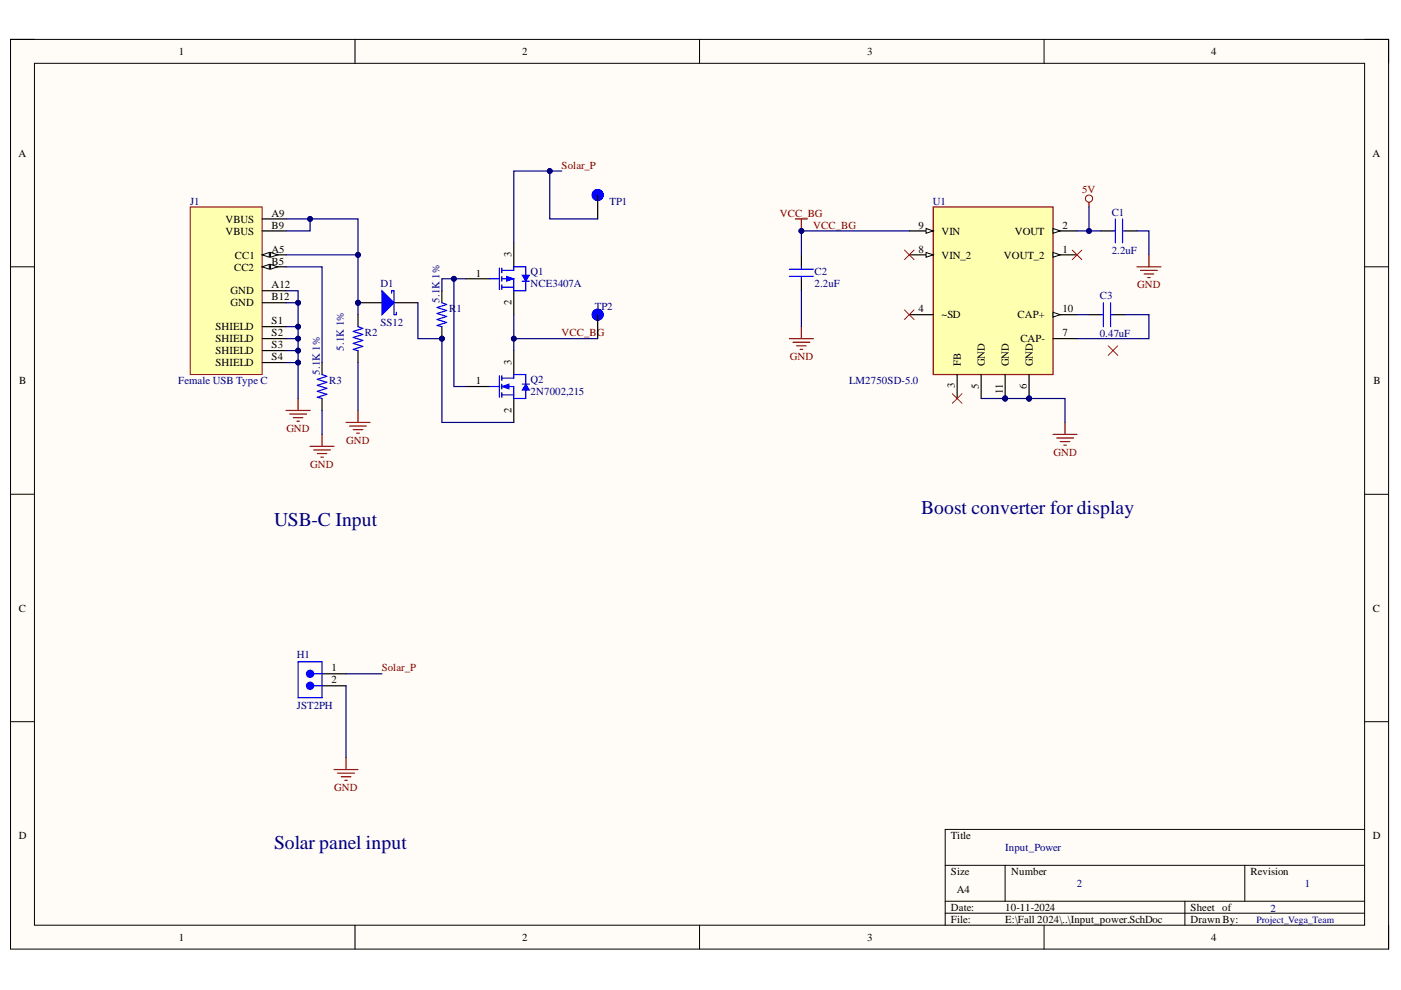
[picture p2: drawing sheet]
<svg xmlns="http://www.w3.org/2000/svg" width="297mm" height="210mm" viewBox="0 0 297 210" stroke-linecap="round" stroke-linejoin="round" font-family="sans-serif">
<defs><g id="words">
<g font-size="4.1" fill="#000080">
<text x="58.1" y="111.5">USB-C Input</text>
<text x="195.3" y="109">Boost converter for display</text>
<text x="58.1" y="180">Solar panel input</text>
</g>
<g font-size="2.3">
<text x="37.9" y="11.7">1</text>
<text x="110.7" y="11.7">2</text>
<text x="183.9" y="11.7">3</text>
<text x="256.8" y="11.7">4</text>
<text x="3.9" y="33.3">A</text>
<text x="291" y="33.3">A</text>
<text x="47.8" y="47.2">VBUS</text>
<text x="57.6" y="46">A9</text>
<text x="47.8" y="49.8">VBUS</text>
<text x="57.6" y="48.5">B9</text>
<text x="57.6" y="53.6">A5</text>
<text x="194.8" y="53.6">8</text>
<text x="194.8" y="48.5">9</text>
<text x="199.6" y="49.8">VIN</text>
<text x="215.1" y="49.8">VOUT</text>
<text x="225.3" y="48.5">2</text>
<text x="225.3" y="53.6">1</text>
<text x="49.6" y="57.4">CC2</text>
<text x="49.8" y="54.8">CC1</text>
<text x="57.6" y="56.1">B5</text>
<text x="100.9" y="58.6">1</text>
<text x="108.4" y="54.6" transform="rotate(-90 108.4 54.6)">3</text>
<text x="199.6" y="54.8">VIN_2</text>
<text x="212.9" y="54.8">VOUT_2</text>
<text x="48.9" y="62.4">GND</text>
<text x="48.9" y="65">GND</text>
<text x="57.6" y="61.2">A12</text>
<text x="57.6" y="63.7">B12</text>
<text x="108.4" y="64.7" transform="rotate(-90 108.4 64.7)">2</text>
<text x="45.7" y="70">SHIELD</text>
<text x="57.6" y="68.8">S1</text>
<text x="57.6" y="71.3">S2</text>
<text x="194.8" y="66.2">4</text>
<text x="199.6" y="67.5">~SD</text>
<text x="215.7" y="67.5">CAP+</text>
<text x="225.3" y="66.2">10</text>
<text x="225.3" y="71.3">7</text>
<text x="45.7" y="72.6">SHIELD</text>
<text x="45.7" y="75.1">SHIELD</text>
<text x="45.7" y="77.6">SHIELD</text>
<text x="57.6" y="73.8">S3</text>
<text x="57.6" y="76.4">S4</text>
<text x="108.4" y="77.4" transform="rotate(-90 108.4 77.4)">3</text>
<text x="203.7" y="77.6" transform="rotate(-90 203.7 77.6)">FB</text>
<text x="208.8" y="77.6" transform="rotate(-90 208.8 77.6)">GND</text>
<text x="213.9" y="77.6" transform="rotate(-90 213.9 77.6)">GND</text>
<text x="216.3" y="72.6">CAP-</text>
<text x="219" y="77.6" transform="rotate(-90 219 77.6)">GND</text>
<text x="4.1" y="81.4">B</text>
<text x="100.9" y="81.4">1</text>
<text x="202.5" y="82.4" transform="rotate(-90 202.5 82.4)">3</text>
<text x="207.5" y="82.5" transform="rotate(-90 207.5 82.5)">5</text>
<text x="212.6" y="83.5" transform="rotate(-90 212.6 83.5)">11</text>
<text x="217.7" y="82.5" transform="rotate(-90 217.7 82.5)">6</text>
<text x="291.2" y="81.4">B</text>
<text x="108.4" y="87.6" transform="rotate(-90 108.4 87.6)">2</text>
<text x="4" y="129.7">C</text>
<text x="291.1" y="129.7">C</text>
<text x="70.3" y="142.4">1</text>
<text x="70.3" y="144.9">2</text>
<text x="4" y="177.9">D</text>
<text x="201.6" y="177.9">Title</text>
<text x="291.1" y="177.9">D</text>
<text x="201.6" y="185.5">Size</text>
<text x="214.4" y="185.5">Number</text>
<text x="265.1" y="185.5">Revision</text>
<text x="202.9" y="189.3">A4</text>
<text x="201.6" y="193.1">Date:</text>
<text x="201.6" y="195.7">File:</text>
<text x="213.1" y="193.1">10-11-2024</text>
<text x="213.1" y="195.7">E:\Fall 2024\..\Input_power.SchDoc</text>
<text x="252.4" y="193.1">Sheet of</text>
<text x="252.4" y="195.7">Drawn By:</text>
<text x="37.9" y="199.5">1</text>
<text x="110.7" y="199.5">2</text>
<text x="183.9" y="199.5">3</text>
<text x="256.8" y="199.5">4</text>
</g>
<g font-size="2.3" fill="#800000">
<text x="119.1" y="35.8">Solar_P</text>
<text x="229.4" y="40.9">5V</text>
<text x="165.3" y="46">VCC_BG</text>
<text x="172.4" y="48.5">VCC_BG</text>
<text x="241.1" y="61.2">GND</text>
<text x="119.1" y="71.3">VCC_BG</text>
<text x="167.4" y="76.4">GND</text>
<text x="60.7" y="91.7">GND</text>
<text x="73.4" y="94.2">GND</text>
<text x="65.8" y="99.3">GND</text>
<text x="223.4" y="96.7">GND</text>
<text x="80.9" y="142.4">Solar_P</text>
<text x="70.9" y="167.8">GND</text>
</g>
<g font-size="2.3" fill="#000080">
<text x="40.3" y="43.4">J1</text>
<text x="129.2" y="43.4">TP1</text>
<text x="197.8" y="43.4">U1</text>
<text x="235.7" y="45.7">C1</text>
<text x="235.7" y="53.8">2.2uF</text>
<text x="112.5" y="58.4">Q1</text>
<text x="172.7" y="58.4">C2</text>
<text x="80.7" y="60.9">D1</text>
<text x="93.2" y="64.2" transform="rotate(-90 93.2 64.2)">5.1K 1%</text>
<text x="112.5" y="60.9">NCE3407A</text>
<text x="126.1" y="65.6">TP2</text>
<text x="172.7" y="60.9">2.2uF</text>
<text x="233.2" y="63.4">C3</text>
<text x="77.4" y="71.3">R2</text>
<text x="80.7" y="69">SS12</text>
<text x="95.2" y="66.2">R1</text>
<text x="233.2" y="71.6">0.47uF</text>
<text x="72.9" y="74.3" transform="rotate(-90 72.9 74.3)">5.1K 1%</text>
<text x="37.8" y="81.4">Female USB Type C</text>
<text x="67.8" y="79.4" transform="rotate(-90 67.8 79.4)">5.1K 1%</text>
<text x="69.8" y="81.4">R3</text>
<text x="112.5" y="81.2">Q2</text>
<text x="112.5" y="83.7">2N7002,215</text>
<text x="180.1" y="81.4">LM2750SD-5.0</text>
<text x="62.9" y="139.6">H1</text>
<text x="62.9" y="150.3">JST2PH</text>
<text x="213.1" y="180.5">Input_Power</text>
<text x="228.3" y="188.1">2</text>
<text x="276.6" y="188.1">1</text>
<text x="269.4" y="193.3">2</text>
</g>
<text font-size="2" fill="#000080" x="266.4" y="195.7">Project_Vega_Team</text>
</g></defs>
<path d="M2.2 8.4h292.2v192.8h-292.2z" fill-rule="evenodd" fill="#fffcf8"/>
<path d="M2.2 8.4h292.2v192.8h-292.2z" fill="none" stroke="#000" stroke-width=".21"/>
<path d="M7.3 13.4h282v182.8h-282z" fill-rule="evenodd" fill="#fffcf8"/>
<g fill="none" stroke="#000" stroke-width=".21">
<path d="M2.2 8.3h5.1M7.3 13.4h282v182.8h-282zM75.3 8.3v5.1M148.3 8.3v5.1M221.4 8.4v5M289.3 8.4h5.1v5M2.2 56.6h5.1M289.3 56.6h5.1M2.2 104.8h5.1M289.3 104.8h5.1M2.2 153h5.1M289.3 153h5.1"/>
<path d="M289.3 175.9h-88.9v20.3M75.3 196.2v5M148.3 196.2v5M200.4 183.5h88.9M200.4 191.1h88.9M200.4 193.6h88.9M213.1 183.5v7.6M221.4 196.2v5M251.2 191.1v5.1M263.9 183.5v7.6M294.4 196.2v5"/>
</g>
<circle cx="218.2" cy="84.5" r=".51" fill="#000080"/>
<circle cx="218.2" cy="84.5" r=".51" fill="none" stroke="#000080" stroke-width=".21"/>
<circle cx="213.1" cy="84.5" r=".51" fill="#000080"/>
<circle cx="213.1" cy="84.5" r=".51" fill="none" stroke="#000080" stroke-width=".21"/>
<path d="M197.9 43.9h25.4v35.5h-25.4z" fill-rule="evenodd" fill="#ffffb0"/>
<path d="M197.9 43.9h25.4v35.5h-25.4z" fill="none" stroke="#800000" stroke-width=".25"/>
<path d="M192.8 54h5.1" fill="none" stroke="#000" stroke-width=".25"/>
<path d="M196.3 53.5l1.6 .5-1.6 .5z" fill="#f8fcff"/>
<path d="M196.3 53.5l1.6 .5-1.6 .5z" fill="none" stroke="#000" stroke-width=".21"/>
<path d="M192.8 49h5.1" fill="none" stroke="#000" stroke-width=".25"/>
<path d="M196.3 48.5l1.6 .5-1.6 .5z" fill="#f8fcff"/>
<path d="M196.3 48.5l1.6 .5-1.6 .5z" fill="none" stroke="#000" stroke-width=".21"/>
<path d="M223.3 66.7h5.1" fill="none" stroke="#000" stroke-width=".25"/>
<path d="M223.3 66.2l1.5 .5-1.5 .5z" fill="#f8fcff"/>
<path d="M223.3 66.2l1.5 .5-1.5 .5z" fill="none" stroke="#000" stroke-width=".21"/>
<path d="M192.8 66.7h5.1M202.9 79.4v5.1M208 79.4v5.1M218.2 79.4v5.1M223.3 71.8h5.1" fill="none" stroke="#000" stroke-width=".25"/>
<circle cx="218.2" cy="84.5" r=".51" fill="#000080"/>
<circle cx="218.2" cy="84.5" r=".51" fill="none" stroke="#000080" stroke-width=".21"/>
<path d="M213.1 79.4v5.1" fill="none" stroke="#000" stroke-width=".25"/>
<circle cx="213.1" cy="84.5" r=".51" fill="#000080"/>
<circle cx="213.1" cy="84.5" r=".51" fill="none" stroke="#000080" stroke-width=".21"/>
<path d="M223.3 49h5.1" fill="none" stroke="#000" stroke-width=".25"/>
<path d="M223.3 48.5l1.5 .5-1.5 .5z" fill="#f8fcff"/>
<path d="M223.3 48.5l1.5 .5-1.5 .5z" fill="none" stroke="#000" stroke-width=".21"/>
<path d="M223.3 54h5.1" fill="none" stroke="#000" stroke-width=".25"/>
<path d="M223.3 53.5l1.5 .5-1.5 .5z" fill="#f8fcff"/>
<path d="M223.3 53.5l1.5 .5-1.5 .5z" fill="none" stroke="#000" stroke-width=".21"/>
<path d="M169.9 54v2.6M169.9 59.1v2.5M233.4 49h2.6M238.5 49h2.6M230.9 66.7h2.5M236 66.7h2.5" fill="none" stroke="#000" stroke-width=".25"/>
<path d="M167.4 57.1h5M167.4 58.6h5M169.9 56.6v.5M169.9 58.6v.5M236 49h.5M236.5 46.4v5.1M238 49h.5M238 46.4v5.1M233.4 66.7h.5M233.9 64.2v5.1M235.5 66.7h.5M235.5 64.2v5.1" fill="none" stroke="#00f" stroke-width=".25"/>
<path d="M230.9 42.9v1M241.1 56.6h5M241.8 57.3h3.6M242.6 58.1h2M243.3 58.9h.5M243.6 54v2.6M167.4 71.8h5M168.1 72.6h3.6M168.9 73.3h2M169.7 74.1h.5M169.9 69.3v2.5" fill="none" stroke="#800000" stroke-width=".25"/>
<path d="M191.8 53l2 2.1M193.8 53l-2 2.1M227.3 53l2.1 2.1M229.4 53l-2.1 2.1M191.8 65.7l2 2M193.8 65.7l-2 2M235 73.3l2 2.1M237 73.3l-2 2.1M201.9 83.5l2.1 2M204 83.5l-2.1 2" fill="none" stroke="#f00" stroke-width=".21"/>
<circle cx="230.9" cy="42.1" r=".76" fill="none" stroke="#800000" stroke-width=".21"/>
<path d="M40.3 43.9h15.3v35.5h-15.3z" fill-rule="evenodd" fill="#ffffb0"/>
<path d="M40.3 43.9h15.3v35.5h-15.3z" fill="none" stroke="#800000" stroke-width=".21"/>
<path d="M55.6 46.4h5.1M55.6 49h5.1M55.6 54h5.1" fill="none" stroke="#000" stroke-width=".25"/>
<path d="M55.6 54l1.5-.5v1z" fill="#f8fcff"/>
<path d="M55.6 54l1.5-.5v1z" fill="none" stroke="#000" stroke-width=".21"/>
<path d="M57.4 53.5l1.5 .5-1.5 .5z" fill="#f8fcff"/>
<path d="M57.4 53.5l1.5 .5-1.5 .5z" fill="none" stroke="#000" stroke-width=".21"/>
<path d="M55.6 56.6h5.1" fill="none" stroke="#000" stroke-width=".25"/>
<path d="M55.6 56.6l1.5-.5v1z" fill="#f8fcff"/>
<path d="M55.6 56.6l1.5-.5v1z" fill="none" stroke="#000" stroke-width=".21"/>
<path d="M57.4 56.1l1.5 .5-1.5 .5z" fill="#f8fcff"/>
<path d="M57.4 56.1l1.5 .5-1.5 .5z" fill="none" stroke="#000" stroke-width=".21"/>
<path d="M55.6 61.6h5.1M55.6 64.2h5.1M55.6 69.3h5.1M55.6 71.8h5.1M55.6 74.3h5.1M55.6 76.9h5.1M68.3 76.9v2.5M75.9 66.7v2.6M75.9 74.3v2.6M68.3 84.5v2.5" fill="none" stroke="#000" stroke-width=".25"/>
<path d="M68.3 79.4l1 .4-2 .6 2 .7-2 .6 2 .6-2 .7 2 .6-2 .6 1 .3M75.9 69.3l1 .3-2 .7 2 .6-2 .6 2 .7-2 .6 2 .6-2 .7 1 .2" fill="none" stroke="#00f" stroke-width=".25"/>
<g fill="none" stroke="#800000" stroke-width=".25">
<path d="M60.7 87h5M61.4 87.8h3.6M62.2 88.5h2M62.9 89.3h.6M63.2 84.5v2.5M65.7 94.6h5.1M66.5 95.4h3.6M67.3 96.2h2M68 96.9h.5M68.3 92.1v2.5M73.4 89.6h5M74.1 90.3h3.6"/>
<path d="M74.9 91.1h2M75.6 91.8h.6M75.9 87v2.6"/>
</g>
<circle cx="75.9" cy="64.2" r=".51" fill="#000080"/>
<circle cx="75.9" cy="64.2" r=".51" fill="none" stroke="#000080" stroke-width=".21"/>
<path d="M75.9 64.2h5.1" fill="none" stroke="#000" stroke-width=".25"/>
<circle cx="75.9" cy="64.2" r=".51" fill="#000080"/>
<circle cx="75.9" cy="64.2" r=".51" fill="none" stroke="#000080" stroke-width=".21"/>
<path d="M83.5 64.2h5.1" fill="none" stroke="#000" stroke-width=".25"/>
<path d="M81 61.6l2.5 2.6-2.5 2.5z" fill="#00f"/>
<path d="M103.9 59.1h2M105.9 56.8v4.6M106.4 57.3h2.5M106.4 59.1h2.5v2.5M106.4 56.8v1M106.4 58.6v1M81 61.6l2.5 2.6-2.5 2.5zM83 62.2v-.6h.5v5.1h.5v-.5M106.4 60.9h2.5M106.4 60.4v1" fill="none" stroke="#00f" stroke-width=".25"/>
<path d="M98.8 59.1h5.1M108.9 51.5v5.1M108.9 61.6v5.1" fill="none" stroke="#000" stroke-width=".25"/>
<path d="M107.4 58.6l1.5 .5-1.5 .5z" fill="#00f"/>
<path d="M107.4 58.6l1.5 .5-1.5 .5z" fill="none" stroke="#00f" stroke-width=".21"/>
<path d="M108.9 57.3v-.7h2.6v1.7M110.7 59.6h1.5M111.5 59.6v2h-2.6" fill="none" stroke="#00f" stroke-width=".25"/>
<path d="M110.7 58.3h1.5l-.7 1.3z" fill="#00f"/>
<path d="M110.7 58.3h1.5l-.7 1.3z" fill="none" stroke="#00f" stroke-width=".21"/>
<path d="M108.9 74.3v5.1M98.8 82h5.1M108.9 84.5v5.1" fill="none" stroke="#000" stroke-width=".25"/>
<path d="M105.9 79.7v4.5M106.4 79.7v1M103.9 82h2M106.4 80.2h2.5M106.4 82h2.5v2.5M106.4 83.7h2.5M106.4 81.4v1.1M106.4 83.2v1" fill="none" stroke="#00f" stroke-width=".25"/>
<path d="M106.4 82l1.5-.6v1.1z" fill="#00f"/>
<path d="M106.4 82l1.5-.6v1.1z" fill="none" stroke="#00f" stroke-width=".21"/>
<path d="M108.9 80.2v-.8h2.6v2M111.5 82.7v1.8h-2.6" fill="none" stroke="#00f" stroke-width=".25"/>
<path d="M111.5 81.4l.7 1.3h-1.5z" fill="#00f"/>
<path d="M111.5 81.4l.7 1.3h-1.5z" fill="none" stroke="#00f" stroke-width=".21"/>
<path d="M110.7 81.4h1.5" fill="none" stroke="#00f" stroke-width=".25"/>
<circle cx="93.7" cy="71.8" r=".51" fill="#000080"/>
<circle cx="93.7" cy="71.8" r=".51" fill="none" stroke="#000080" stroke-width=".21"/>
<path d="M93.7 69.3v2.5" fill="none" stroke="#000" stroke-width=".25"/>
<circle cx="93.7" cy="71.8" r=".51" fill="#000080"/>
<circle cx="93.7" cy="71.8" r=".51" fill="none" stroke="#000080" stroke-width=".21"/>
<path d="M126.7 41.3v5.1M93.7 61.6v2.6M126.7 66.7v5.1" fill="none" stroke="#000" stroke-width=".25"/>
<path d="M93.7 64.2l1 .4-2 .6 2 .6-2 .7 2 .6-2 .6 2 .7-2 .6 1 .3" fill="none" stroke="#00f" stroke-width=".25"/>
<g fill="none" stroke="#00f" stroke-width="1.3">
<circle cx="126.7" cy="41.3" r=".63"/>
<circle cx="126.7" cy="66.7" r=".63"/>
</g>
<path d="M223.3 92.1h5.1M224 92.9h3.6M224.8 93.6h2M225.5 94.4h.6M225.8 89.6v2.5" fill="none" stroke="#800000" stroke-width=".25"/>
<path d="M228.4 49h5M228.4 66.7h2.5M238.5 66.7h5.1v5.1h-15.2" fill="none" stroke="#000080" stroke-width=".25"/>
<circle cx="230.9" cy="49" r=".51" fill="#000080"/>
<circle cx="230.9" cy="49" r=".51" fill="none" stroke="#000080" stroke-width=".21"/>
<path d="M230.9 43.9v5.1M241.1 49h2.5v5" fill="none" stroke="#000080" stroke-width=".25"/>
<circle cx="230.9" cy="49" r=".51" fill="#000080"/>
<circle cx="230.9" cy="49" r=".51" fill="none" stroke="#000080" stroke-width=".21"/>
<path d="M192.8 49h-22.9v5" fill="none" stroke="#000080" stroke-width=".25"/>
<circle cx="169.9" cy="49" r=".51" fill="#000080"/>
<circle cx="169.9" cy="49" r=".51" fill="none" stroke="#000080" stroke-width=".21"/>
<path d="M169.9 61.6v7.7M208 84.5h5.1" fill="none" stroke="#000080" stroke-width=".25"/>
<circle cx="213.1" cy="84.5" r=".51" fill="#000080"/>
<circle cx="213.1" cy="84.5" r=".51" fill="none" stroke="#000080" stroke-width=".21"/>
<path d="M213.1 84.5h5.1" fill="none" stroke="#000080" stroke-width=".25"/>
<circle cx="218.2" cy="84.5" r=".51" fill="#000080"/>
<circle cx="218.2" cy="84.5" r=".51" fill="none" stroke="#000080" stroke-width=".21"/>
<circle cx="213.1" cy="84.5" r=".51" fill="#000080"/>
<circle cx="213.1" cy="84.5" r=".51" fill="none" stroke="#000080" stroke-width=".21"/>
<path d="M218.2 84.5h7.6v5.1" fill="none" stroke="#000080" stroke-width=".25"/>
<circle cx="218.2" cy="84.5" r=".51" fill="#000080"/>
<circle cx="218.2" cy="84.5" r=".51" fill="none" stroke="#000080" stroke-width=".21"/>
<path d="M60.7 56.6h7.6v20.3M60.7 69.3h2.5v15.2M75.9 76.9v10.1M68.3 87v5.1" fill="none" stroke="#000080" stroke-width=".25"/>
<circle cx="63.2" cy="69.3" r=".51" fill="#000080"/>
<circle cx="63.2" cy="69.3" r=".51" fill="none" stroke="#000080" stroke-width=".21"/>
<circle cx="63.2" cy="71.8" r=".51" fill="#000080"/>
<circle cx="63.2" cy="71.8" r=".51" fill="none" stroke="#000080" stroke-width=".21"/>
<circle cx="63.2" cy="74.3" r=".51" fill="#000080"/>
<circle cx="63.2" cy="74.3" r=".51" fill="none" stroke="#000080" stroke-width=".21"/>
<circle cx="63.2" cy="76.9" r=".51" fill="#000080"/>
<circle cx="63.2" cy="76.9" r=".51" fill="none" stroke="#000080" stroke-width=".21"/>
<path d="M60.7 71.8h2.5" fill="none" stroke="#000080" stroke-width=".25"/>
<circle cx="63.2" cy="71.8" r=".51" fill="#000080"/>
<circle cx="63.2" cy="71.8" r=".51" fill="none" stroke="#000080" stroke-width=".21"/>
<path d="M60.7 74.3h2.5" fill="none" stroke="#000080" stroke-width=".25"/>
<circle cx="63.2" cy="74.3" r=".51" fill="#000080"/>
<circle cx="63.2" cy="74.3" r=".51" fill="none" stroke="#000080" stroke-width=".21"/>
<path d="M60.7 76.9h2.5" fill="none" stroke="#000080" stroke-width=".25"/>
<circle cx="63.2" cy="76.9" r=".51" fill="#000080"/>
<circle cx="63.2" cy="76.9" r=".51" fill="none" stroke="#000080" stroke-width=".21"/>
<path d="M60.7 61.6h2.5v7.7" fill="none" stroke="#000080" stroke-width=".25"/>
<circle cx="63.2" cy="64.2" r=".51" fill="#000080"/>
<circle cx="63.2" cy="64.2" r=".51" fill="none" stroke="#000080" stroke-width=".21"/>
<circle cx="63.2" cy="69.3" r=".51" fill="#000080"/>
<circle cx="63.2" cy="69.3" r=".51" fill="none" stroke="#000080" stroke-width=".21"/>
<path d="M60.7 64.2h2.5" fill="none" stroke="#000080" stroke-width=".25"/>
<circle cx="63.2" cy="64.2" r=".51" fill="#000080"/>
<circle cx="63.2" cy="64.2" r=".51" fill="none" stroke="#000080" stroke-width=".21"/>
<path d="M60.7 46.4h5v2.6h-5" fill="none" stroke="#000080" stroke-width=".25"/>
<circle cx="65.7" cy="46.4" r=".51" fill="#000080"/>
<circle cx="65.7" cy="46.4" r=".51" fill="none" stroke="#000080" stroke-width=".21"/>
<path d="M98.8 59.1h-5.1v2.5" fill="none" stroke="#000080" stroke-width=".25"/>
<circle cx="96.2" cy="59.1" r=".51" fill="#000080"/>
<circle cx="96.2" cy="59.1" r=".51" fill="none" stroke="#000080" stroke-width=".21"/>
<path d="M108.9 66.7v7.6" fill="none" stroke="#000080" stroke-width=".25"/>
<circle cx="108.9" cy="71.8" r=".51" fill="#000080"/>
<circle cx="108.9" cy="71.8" r=".51" fill="none" stroke="#000080" stroke-width=".21"/>
<path d="M96.2 59.1v22.9h2.6" fill="none" stroke="#000080" stroke-width=".25"/>
<circle cx="96.2" cy="59.1" r=".51" fill="#000080"/>
<circle cx="96.2" cy="59.1" r=".51" fill="none" stroke="#000080" stroke-width=".21"/>
<path d="M119.1 36.3h-10.2v15.2" fill="none" stroke="#000080" stroke-width=".25"/>
<circle cx="116.6" cy="36.3" r=".51" fill="#000080"/>
<circle cx="116.6" cy="36.3" r=".51" fill="none" stroke="#000080" stroke-width=".21"/>
<path d="M88.6 64.2v7.6h5.1v17.8h15.2" fill="none" stroke="#000080" stroke-width=".25"/>
<circle cx="93.7" cy="71.8" r=".51" fill="#000080"/>
<circle cx="93.7" cy="71.8" r=".51" fill="none" stroke="#000080" stroke-width=".21"/>
<path d="M60.7 54h15.2" fill="none" stroke="#000080" stroke-width=".25"/>
<circle cx="75.9" cy="54" r=".51" fill="#000080"/>
<circle cx="75.9" cy="54" r=".51" fill="none" stroke="#000080" stroke-width=".21"/>
<path d="M65.7 46.4h10.2v20.3" fill="none" stroke="#000080" stroke-width=".25"/>
<circle cx="65.7" cy="46.4" r=".51" fill="#000080"/>
<circle cx="65.7" cy="46.4" r=".51" fill="none" stroke="#000080" stroke-width=".21"/>
<circle cx="75.9" cy="54" r=".51" fill="#000080"/>
<circle cx="75.9" cy="54" r=".51" fill="none" stroke="#000080" stroke-width=".21"/>
<circle cx="75.9" cy="64.2" r=".51" fill="#000080"/>
<circle cx="75.9" cy="64.2" r=".51" fill="none" stroke="#000080" stroke-width=".21"/>
<path d="M108.9 71.8h17.8" fill="none" stroke="#000080" stroke-width=".25"/>
<circle cx="108.9" cy="71.8" r=".51" fill="#000080"/>
<circle cx="108.9" cy="71.8" r=".51" fill="none" stroke="#000080" stroke-width=".21"/>
<path d="M116.6 36.3v10.1h10.1" fill="none" stroke="#000080" stroke-width=".25"/>
<circle cx="116.6" cy="36.3" r=".51" fill="#000080"/>
<circle cx="116.6" cy="36.3" r=".51" fill="none" stroke="#000080" stroke-width=".21"/>
<path d="M68.3 142.9h5.1M68.3 145.4h5.1" fill="none" stroke="#000" stroke-width=".25"/>
<path d="M66.5 145.4h1.8" fill="none" stroke="#00f" stroke-width=".25"/>
<circle cx="65.7" cy="145.4" r=".76" fill="#00f"/>
<g fill="none" stroke="#00f" stroke-width=".25">
<path d="M66.5 142.9h1.8"/>
<circle cx="65.7" cy="145.4" r=".76"/>
</g>
<circle cx="65.7" cy="142.9" r=".76" fill="#00f"/>
<g fill="none" stroke="#00f" stroke-width=".25">
<path d="M63.2 140.3h5.1v7.6h-5.1z"/>
<circle cx="65.7" cy="142.9" r=".76"/>
</g>
<path d="M168.6 46.4h2.6M169.9 46.4v2.6M70.8 163.2h5.1M71.6 163.9h3.5M72.3 164.7h2.1M73.1 165.5h.5M73.4 160.6v2.6" fill="none" stroke="#800000" stroke-width=".25"/>
<path d="M73.4 145.4v15.2M73.4 142.9h7.6" fill="none" stroke="#000080" stroke-width=".25"/>
<circle cx="169.9" cy="49" r=".51" fill="#000080"/>
<circle cx="169.9" cy="49" r=".51" fill="none" stroke="#000080" stroke-width=".21"/>
<use href="#words"/>
</svg>
